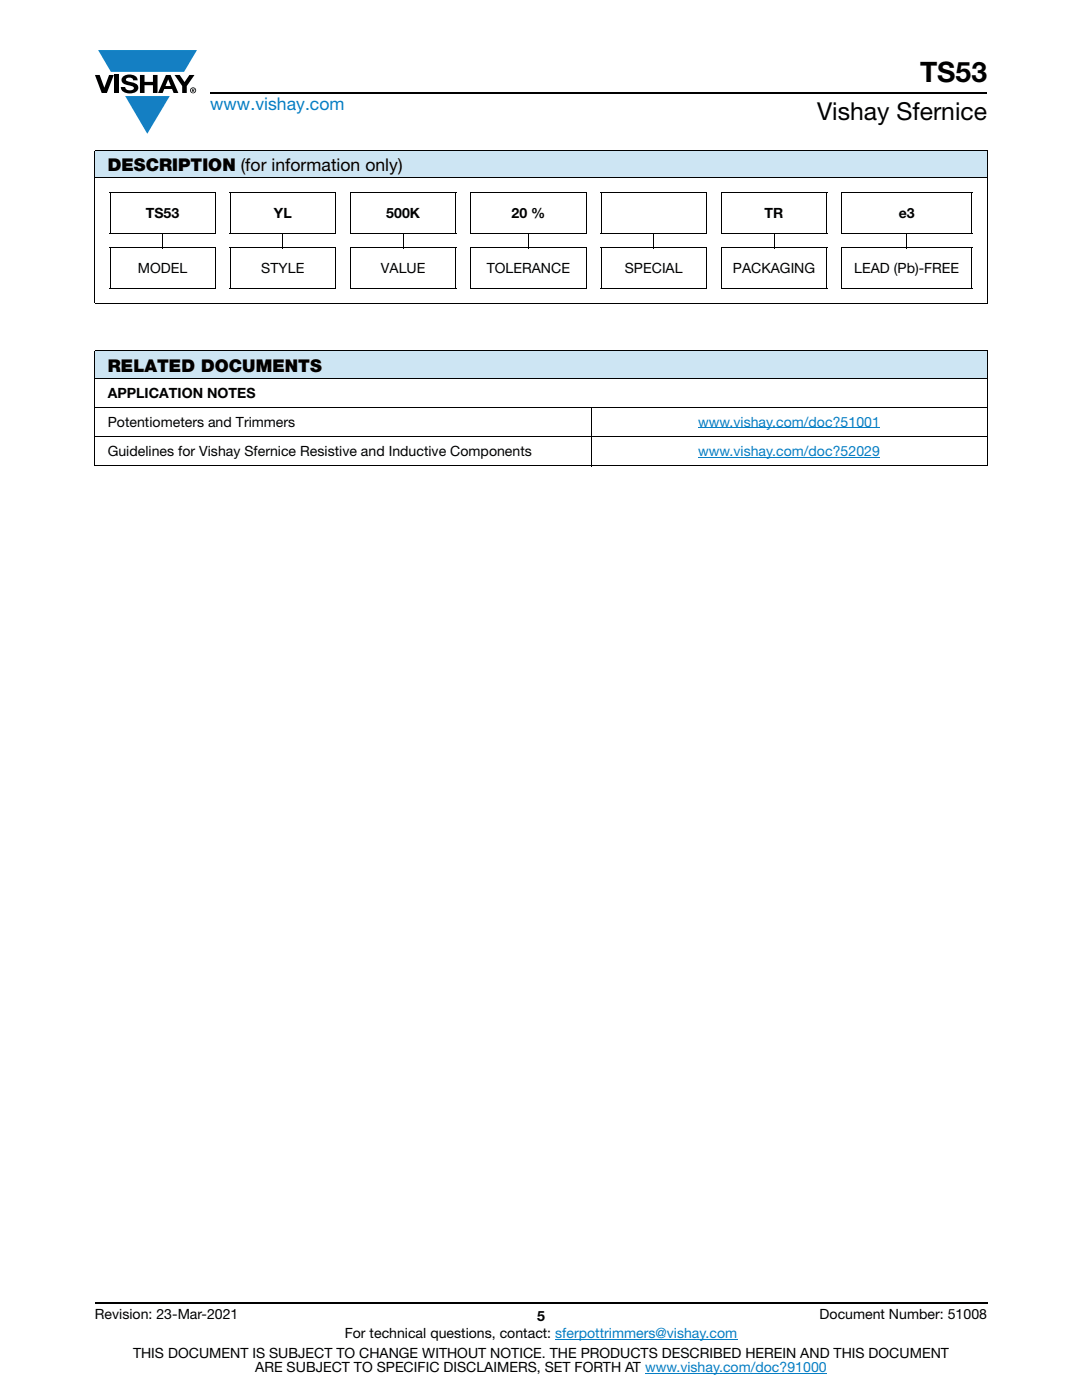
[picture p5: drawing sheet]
<svg xmlns="http://www.w3.org/2000/svg" width="216mm" height="279mm" viewBox="0 0 216 279" stroke-linecap="round" stroke-linejoin="round" font-family="sans-serif">
<defs><g id="words">
<text font-size="5.6" x="183.6" y="16.4">TS53</text>
<text font-size="4.9" x="163" y="24">Vishay Sfernice</text>
<text font-size="3.5" fill="#067ec4" x="42" y="21.9">www.vishay.com</text>
<g font-size="3.5">
<text x="21.5" y="34.1">DESCRIPTION (for information only)</text>
<text x="21.5" y="74.1">RELATED DOCUMENTS</text>
</g>
<g font-size="2.8">
<text x="29.1" y="43.4">TS53</text>
<text x="54.7" y="43.4">YL</text>
<text x="77.1" y="43.4">500K</text>
<text x="102.1" y="43.4">20 %</text>
<text x="152.6" y="43.4">TR</text>
<text x="179.4" y="43.4">e3</text>
<text x="27.5" y="54.4">MODEL</text>
<text x="52.1" y="54.4">STYLE</text>
<text x="76" y="54.4">VALUE</text>
<text x="97.1" y="54.4">TOLERANCE</text>
<text x="124.7" y="54.4">SPECIAL</text>
<text x="146.2" y="54.4">PACKAGING</text>
<text x="170.5" y="54.4">LEAD (Pb)-FREE</text>
<text x="21.5" y="79.4">APPLICATION NOTES</text>
<text x="21.5" y="85.2">Potentiometers and Trimmers</text>
<text x="21.5" y="91">Guidelines for Vishay Sfernice Resistive and Inductive Components</text>
<text x="18.9" y="263.3">Revision: 23-Mar-2021</text>
<text x="107.2" y="263.6">5</text>
<text x="163.6" y="263.3">Document Number: 51008</text>
<text x="68.8" y="267.1">For technical questions, contact: sferpottrimmers@vishay.com</text>
<text x="26.5" y="271">THIS DOCUMENT IS SUBJECT TO CHANGE WITHOUT NOTICE. THE PRODUCTS DESCRIBED HEREIN AND THIS DOCUMENT</text>
<text x="50.9" y="273.8">ARE SUBJECT TO SPECIFIC DISCLAIMERS, SET FORTH AT www.vishay.com/doc?91000</text>
</g>
<g font-size="2.8" fill="#067ec4">
<text x="139.3" y="85.2">www.vishay.com/doc?51001</text>
<text x="139.3" y="91">www.vishay.com/doc?52029</text>
</g>
</g></defs>
<g fill="#147fc3">
<path d="M19.6 10h19.7l-2.6 4.3h-1.1h-13.5z"/>
<path d="M25 19.2h8.9l-4.5 7.5z"/>
</g>
<g fill="#000">
<path d="M18.9 15h1l.9 2.5 1-2.5h.9l-1.4 3.6h-1zM22.9 15h.9v3.6h-.9zM24.6 15.3a2.1 2.1 0 0 1 2.8 .3l.1 .4h-.9a.79 .79 0 0 0-.7-.5 .79 .79 0 0 0-.8 .4l.3 .3 1 .2a1.08 1.08 0 0 1 1.2 1 1.08 1.08 0 0 1-1.1 1.2 1.73 1.73 0 0 1-2.4-1.2h.9a.96 .96 0 0 0 .8 .6 .96 .96 0 0 0 .9-.4 1.31 1.31 0 0 0-1.2-.6 1.03 1.03 0 0 1-1.1-.6 1.03 1.03 0 0 1 .2-1.1zM27.9 15h.9v1.3h1.7v-1.3h.9v3.6h-.9v-1.6h-1.7v1.6h-.9zM34.8 15h1.1l.9 1.4 1-1.4h1l-1.5 2.2v1.4h-.9v-1.4z"/>
<path d="M33.6 15.9l.5 1.3h-1.1zM33.1 15l-1.6 3.6h1l.3-.8h1.5l.3 .8h1l-1.6-3.6z"/>
<path d="M38.4 17.8h.2v.2h-.2zM38.3 17.7v.7h.1v-.3l.4 .3-.2-.3 .2-.2-.1-.2z"/>
<path d="M38.1 18a.46 .46 0 0 1 .9 0 .46 .46 0 0 1-.9 0zM37.9 18a.6 .6 0 0 0 1.2 0 .6 .6 0 0 0-1.2 0z"/>
</g>
<path d="M42 18.6h155M18.9 260h178.1" fill="none" stroke="#000" stroke-width=".36"/>
<path d="M110.8 267.3h36.3M128.7 274h36.3" fill="none" stroke="#067ec4" stroke-width=".2"/>
<g fill="#cde5f3">
<path d="M18.9 30h178.1v5.5h-178.1z"/>
<path d="M18.9 70h178.1v5.5h-178.1z"/>
</g>
<path d="M139.3 85.4h36.3M139.3 91.2h36.3" fill="none" stroke="#067ec4" stroke-width=".2"/>
<g fill="none" stroke="#000" stroke-width=".2">
<path d="M18.9 30h178.1M18.9 35.5h178.1M18.9 30.1v30.3M21.9 38.5h21.1M21.9 38.6v7.8M42.9 38.6v7.8M45.9 38.5h21.1M46 38.6v7.8M67 38.6v7.8M69.8 38.5h21.2M70 38.6v7.8M91 38.6v7.8"/>
<path d="M93.9 38.5h23.1M94 38.6v7.8M116.9 38.6v7.8M119.9 38.5h21.1M120 38.6v7.8M140.9 38.6v7.8M143.9 38.5h21.1M144 38.6v7.8M165 38.6v7.8M167.9 38.5h26.1M168 38.6v7.8M194 38.6v7.8"/>
<path d="M197 30.1v30.3M21.9 46.5h21.1M21.9 49.5h21.1M21.9 57.5h21.1M21.9 49.6v7.8M32.4 46.4v3.2M42.9 49.6v7.8M45.9 46.5h21.1M45.9 49.5h21.1M45.9 57.5h21.1M46 49.6v7.8M56.5 46.4v3.2"/>
<path d="M67 49.6v7.8M69.8 46.5h21.2M69.8 49.5h21.2M69.8 57.5h21.2M70 49.6v7.8M80.5 46.4v3.2M91 49.6v7.8M93.9 46.5h23.1M93.9 49.5h23.1M93.9 57.5h23.1M94 49.6v7.8M105.5 46.4v3.2"/>
<path d="M116.9 49.6v7.8M119.9 46.5h21.1M119.9 49.5h21.1M119.9 57.5h21.1M120 49.6v7.8M130.5 46.4v3.2M140.9 49.6v7.8M143.9 46.5h21.1M143.9 49.5h21.1M143.9 57.5h21.1M144 49.6v7.8M154.5 46.4v3.2"/>
<path d="M165 49.6v7.8M167.9 46.5h26.1M167.9 49.5h26.1M167.9 57.5h26.1M168 49.6v7.8M181 46.4v3.2M194 49.6v7.8M18.9 60.5h178.1M18.9 70h178.1M18.9 75.5h178.1M18.9 70.1v22.8M197 70.1v22.8"/>
<path d="M18.9 81.3h178.1M18.9 87.2h178.1M18.9 93h178.1M117.9 81.3v11.8"/>
</g>
<use href="#words"/>
</svg>
